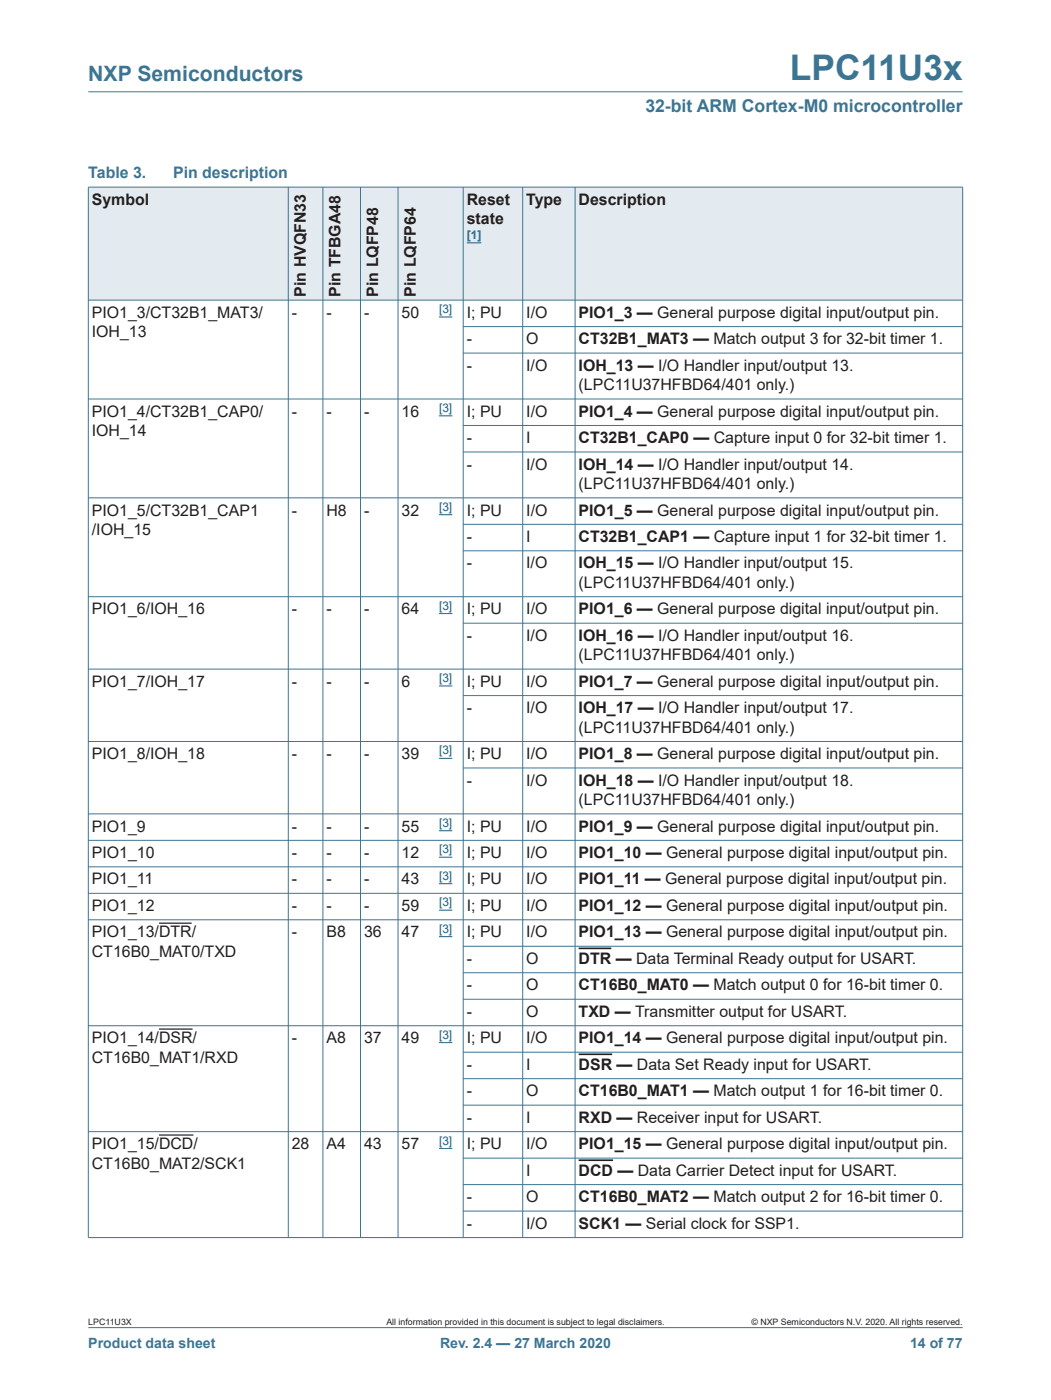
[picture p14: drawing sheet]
<svg xmlns="http://www.w3.org/2000/svg" width="210mm" height="280mm" viewBox="0 0 210 280" stroke-linecap="round" stroke-linejoin="round" font-family="sans-serif">
<defs><g id="words">
<text font-size="7.1" fill="#3c7592" x="157.8" y="16">LPC11U3x</text>
<text font-size="4.2" fill="#3c7592" x="17.6" y="16.2">NXP Semiconductors</text>
<text font-size="3.5" fill="#3c7592" x="128.9" y="22.5">32-bit ARM Cortex-M0 microcontroller</text>
<g font-size="3.2" fill="#3c7592">
<text x="17.6" y="35.6">Table 3.</text>
<text x="34.6" y="35.6">Pin description</text>
</g>
<g font-size="3.2" fill="#231f20">
<text x="18.3" y="40.9">Symbol</text>
<text x="93.2" y="40.9">Reset</text>
<text x="105.1" y="40.9">Type</text>
<text x="115.6" y="40.9">Description</text>
<text x="93.2" y="44.8">state</text>
<text x="61.1" y="59.3" transform="rotate(-90 61.1 59.3)">Pin HVQFN33</text>
<text x="68" y="59.3" transform="rotate(-90 68 59.3)">Pin TFBGA48</text>
<text x="75.5" y="59.3" transform="rotate(-90 75.5 59.3)">Pin LQFP48</text>
<text x="83" y="59.3" transform="rotate(-90 83 59.3)">Pin LQFP64</text>
<text x="18.3" y="63.5">PIO1_3/CT32B1_MAT3/</text>
<text x="58.3" y="63.5">-</text>
<text x="65.2" y="63.5">-</text>
<text x="72.7" y="63.5">-</text>
<text x="80.2" y="63.5">50</text>
<text x="93.2" y="63.5">I; PU</text>
<text x="105.1" y="63.5">I/O</text>
<text x="115.6" y="63.5">PIO1_3 — General purpose digital input/output pin.</text>
<text x="18.3" y="67.4">IOH_13</text>
<text x="93.2" y="68.8">-</text>
<text x="105.1" y="68.8">O</text>
<text x="115.6" y="68.8">CT32B1_MAT3 — Match output 3 for 32-bit timer 1.</text>
<text x="93.2" y="74.1">-</text>
<text x="105.1" y="74.1">I/O</text>
<text x="115.6" y="74.1">IOH_13 — I/O Handler input/output 13.</text>
<text x="115.6" y="78">(LPC11U37HFBD64/401 only.)</text>
<text x="18.3" y="83.3">PIO1_4/CT32B1_CAP0/</text>
<text x="58.3" y="83.3">-</text>
<text x="65.2" y="83.3">-</text>
<text x="72.7" y="83.3">-</text>
<text x="80.2" y="83.3">16</text>
<text x="93.2" y="83.3">I; PU</text>
<text x="105.1" y="83.3">I/O</text>
<text x="115.6" y="83.3">PIO1_4 — General purpose digital input/output pin.</text>
<text x="18.3" y="87.1">IOH_14</text>
<text x="93.2" y="88.5">-</text>
<text x="105.1" y="88.5">I</text>
<text x="115.6" y="88.5">CT32B1_CAP0 — Capture input 0 for 32-bit timer 1.</text>
<text x="93.2" y="93.8">-</text>
<text x="105.1" y="93.8">I/O</text>
<text x="115.6" y="93.8">IOH_14 — I/O Handler input/output 14.</text>
<text x="115.6" y="97.7">(LPC11U37HFBD64/401 only.)</text>
<text x="18.3" y="103">PIO1_5/CT32B1_CAP1</text>
<text x="18.3" y="106.9">/IOH_15</text>
<text x="58.3" y="103">-</text>
<text x="65.2" y="103">H8</text>
<text x="72.7" y="103">-</text>
<text x="80.2" y="103">32</text>
<text x="93.2" y="103">I; PU</text>
<text x="105.1" y="103">I/O</text>
<text x="115.6" y="103">PIO1_5 — General purpose digital input/output pin.</text>
<text x="93.2" y="108.3">-</text>
<text x="93.2" y="113.6">-</text>
<text x="105.1" y="108.3">I</text>
<text x="105.1" y="113.6">I/O</text>
<text x="115.6" y="108.3">CT32B1_CAP1 — Capture input 1 for 32-bit timer 1.</text>
<text x="115.6" y="113.6">IOH_15 — I/O Handler input/output 15.</text>
<text x="115.6" y="117.5">(LPC11U37HFBD64/401 only.)</text>
<text x="18.3" y="122.8">PIO1_6/IOH_16</text>
<text x="58.3" y="122.8">-</text>
<text x="65.2" y="122.8">-</text>
<text x="72.7" y="122.8">-</text>
<text x="80.2" y="122.8">64</text>
<text x="93.2" y="122.8">I; PU</text>
<text x="105.1" y="122.8">I/O</text>
<text x="115.6" y="122.8">PIO1_6 — General purpose digital input/output pin.</text>
<text x="93.2" y="128.1">-</text>
<text x="105.1" y="128.1">I/O</text>
<text x="115.6" y="128.1">IOH_16 — I/O Handler input/output 16.</text>
<text x="115.6" y="131.9">(LPC11U37HFBD64/401 only.)</text>
<text x="18.3" y="137.2">PIO1_7/IOH_17</text>
<text x="58.3" y="137.2">-</text>
<text x="65.2" y="137.2">-</text>
<text x="72.7" y="137.2">-</text>
<text x="80.2" y="137.2">6</text>
<text x="93.2" y="137.2">I; PU</text>
<text x="105.1" y="137.2">I/O</text>
<text x="115.6" y="137.2">PIO1_7 — General purpose digital input/output pin.</text>
<text x="93.2" y="142.5">-</text>
<text x="105.1" y="142.5">I/O</text>
<text x="115.6" y="142.5">IOH_17 — I/O Handler input/output 17.</text>
<text x="115.6" y="146.4">(LPC11U37HFBD64/401 only.)</text>
<text x="18.3" y="151.7">PIO1_8/IOH_18</text>
<text x="58.3" y="151.7">-</text>
<text x="65.2" y="151.7">-</text>
<text x="72.7" y="151.7">-</text>
<text x="80.2" y="151.7">39</text>
<text x="93.2" y="151.7">I; PU</text>
<text x="105.1" y="151.7">I/O</text>
<text x="115.6" y="151.7">PIO1_8 — General purpose digital input/output pin.</text>
<text x="93.2" y="157">-</text>
<text x="105.1" y="157">I/O</text>
<text x="115.6" y="157">IOH_18 — I/O Handler input/output 18.</text>
<text x="115.6" y="160.9">(LPC11U37HFBD64/401 only.)</text>
<text x="18.3" y="166.2">PIO1_9</text>
<text x="58.3" y="166.2">-</text>
<text x="65.2" y="166.2">-</text>
<text x="72.7" y="166.2">-</text>
<text x="80.2" y="166.2">55</text>
<text x="93.2" y="166.2">I; PU</text>
<text x="105.1" y="166.2">I/O</text>
<text x="115.6" y="166.2">PIO1_9 — General purpose digital input/output pin.</text>
<text x="18.3" y="171.5">PIO1_10</text>
<text x="58.3" y="171.5">-</text>
<text x="65.2" y="171.5">-</text>
<text x="72.7" y="171.5">-</text>
<text x="80.2" y="171.5">12</text>
<text x="93.2" y="171.4">I; PU</text>
<text x="105.1" y="171.4">I/O</text>
<text x="115.6" y="171.4">PIO1_10 — General purpose digital input/output pin.</text>
<text x="18.3" y="176.7">PIO1_11</text>
<text x="58.3" y="176.7">-</text>
<text x="65.2" y="176.7">-</text>
<text x="72.7" y="176.7">-</text>
<text x="80.2" y="176.7">43</text>
<text x="93.2" y="176.7">I; PU</text>
<text x="105.1" y="176.7">I/O</text>
<text x="115.6" y="176.7">PIO1_11 — General purpose digital input/output pin.</text>
<text x="18.3" y="182">PIO1_12</text>
<text x="58.3" y="182">-</text>
<text x="65.2" y="182">-</text>
<text x="72.7" y="182">-</text>
<text x="80.2" y="182">59</text>
<text x="93.2" y="182">I; PU</text>
<text x="105.1" y="182">I/O</text>
<text x="115.6" y="182">PIO1_12 — General purpose digital input/output pin.</text>
<text x="18.3" y="191.2">CT16B0_MAT0/TXD</text>
<text x="18.3" y="187.3">PIO1_13/DTR/</text>
<text x="58.3" y="187.3">-</text>
<text x="65.2" y="187.3">B8</text>
<text x="72.7" y="187.3">36</text>
<text x="80.2" y="187.3">47</text>
<text x="93.2" y="187.3">I; PU</text>
<text x="105.1" y="187.3">I/O</text>
<text x="115.6" y="187.3">PIO1_13 — General purpose digital input/output pin.</text>
<text x="93.2" y="197.9">-</text>
<text x="93.2" y="192.6">-</text>
<text x="105.1" y="197.9">O</text>
<text x="105.1" y="192.6">O</text>
<text x="115.6" y="192.6">DTR — Data Terminal Ready output for USART.</text>
<text x="115.6" y="197.9">CT16B0_MAT0 — Match output 0 for 16-bit timer 0.</text>
<text x="93.2" y="203.2">-</text>
<text x="105.1" y="203.2">O</text>
<text x="115.6" y="203.2">TXD — Transmitter output for USART.</text>
<text x="18.3" y="208.5">PIO1_14/DSR/</text>
<text x="58.3" y="208.5">-</text>
<text x="65.2" y="208.5">A8</text>
<text x="72.7" y="208.5">37</text>
<text x="80.2" y="208.5">49</text>
<text x="93.2" y="208.5">I; PU</text>
<text x="105.1" y="208.5">I/O</text>
<text x="115.6" y="208.5">PIO1_14 — General purpose digital input/output pin.</text>
<text x="18.3" y="212.4">CT16B0_MAT1/RXD</text>
<text x="93.2" y="213.8">-</text>
<text x="105.1" y="213.8">I</text>
<text x="115.6" y="213.8">DSR — Data Set Ready input for USART.</text>
<text x="93.2" y="219.1">-</text>
<text x="105.1" y="219.1">O</text>
<text x="115.6" y="219.1">CT16B0_MAT1 — Match output 1 for 16-bit timer 0.</text>
<text x="93.2" y="224.4">-</text>
<text x="105.1" y="224.4">I</text>
<text x="115.6" y="224.4">RXD — Receiver input for USART.</text>
<text x="18.3" y="233.5">CT16B0_MAT2/SCK1</text>
<text x="18.3" y="229.7">PIO1_15/DCD/</text>
<text x="58.3" y="229.7">28</text>
<text x="65.2" y="229.7">A4</text>
<text x="72.7" y="229.7">43</text>
<text x="80.2" y="229.7">57</text>
<text x="93.2" y="229.7">I; PU</text>
<text x="105.1" y="229.7">I/O</text>
<text x="115.6" y="229.7">PIO1_15 — General purpose digital input/output pin.</text>
<text x="105.1" y="235">I</text>
<text x="115.6" y="234.9">DCD — Data Carrier Detect input for USART.</text>
<text x="93.2" y="240.2">-</text>
<text x="93.2" y="245.5">-</text>
<text x="105.1" y="240.2">O</text>
<text x="105.1" y="245.5">I/O</text>
<text x="115.6" y="240.2">CT16B0_MAT2 — Match output 2 for 16-bit timer 0.</text>
<text x="115.6" y="245.5">SCK1 — Serial clock for SSP1.</text>
</g>
<g font-size="2.8" fill="#3c7592">
<text x="17.6" y="269.3">Product data sheet</text>
<text x="87.9" y="269.3">Rev. 2.4 — 27 March 2020</text>
<text x="181.8" y="269.3">14 of 77</text>
</g>
<g font-size="2.4" fill="#2e3092">
<text x="93.2" y="47.7">[1]</text>
<text x="87.7" y="62.5">[3]</text>
<text x="87.7" y="82.3">[3]</text>
<text x="87.7" y="102.1">[3]</text>
<text x="87.7" y="121.8">[3]</text>
<text x="87.7" y="136.3">[3]</text>
<text x="87.7" y="150.7">[3]</text>
<text x="87.7" y="165.2">[3]</text>
<text x="87.7" y="170.5">[3]</text>
<text x="87.7" y="175.8">[3]</text>
<text x="87.7" y="181.1">[3]</text>
<text x="87.7" y="186.4">[3]</text>
<text x="87.7" y="207.5">[3]</text>
<text x="87.7" y="228.7">[3]</text>
</g>
<g font-size="1.8" fill="#231f20">
<text x="17.6" y="264.7">LPC11U3X</text>
<text x="77.2" y="264.7">All information provided in this document is subject to legal disclaimers.</text>
<text x="150.1" y="264.7">© NXP Semiconductors N.V. 2020. All rights reserved.</text>
</g>
</g></defs>
<g fill="#3c7592" stroke="#3c7592" stroke-width=".2">
<path d="M17.6 265.3h174.7z"/>
<path d="M17.6 18.3h174.7z"/>
</g>
<g fill="none" stroke="#2e3092" stroke-width=".2">
<path d="M87.7 63.3h2.6M87.7 83.1h2.6M87.7 102.9h2.6M87.7 122.6h2.6M87.7 137.1h2.6M87.7 151.5h2.6M87.7 166h2.6M87.7 171.3h2.6M87.7 176.6h2.6M87.7 181.9h2.6M87.7 187.2h2.6M87.7 208.3h2.6"/>
<path d="M87.7 229.5h2.6"/>
</g>
<path d="M31.8 184.5h6.5M31.8 205.6h6.7M31.8 226.8h6.8" fill="none" stroke="#231f20" stroke-width=".24"/>
<path d="M115.6 189.5h6.5M115.6 210.7h6.7M115.6 231.8h6.8" fill="none" stroke="#231f20" stroke-width=".33"/>
<g fill="#e3ebf1">
<path d="M17.6 37.4h40v22.6h-40z"/>
<path d="M57.6 37.4h6.9v22.6h-6.9z"/>
<path d="M64.5 37.4h7.5v22.6h-7.5z"/>
<path d="M72 37.4h7.5v22.6h-7.5z"/>
<path d="M79.5 37.4h7.5v22.6h-7.5z"/>
<path d="M87 37.4h17.4v22.6h-17.4z"/>
</g>
<path d="M93.2 48.5h2.9" fill="none" stroke="#2e3092" stroke-width=".2"/>
<g fill="#e3ebf1">
<path d="M104.4 37.4h10.5v22.6h-10.5z"/>
<path d="M114.9 37.4h77.4v22.6h-77.4z"/>
</g>
<g fill="#3c7592" stroke="#3c7592" stroke-width=".2">
<path d="M17.6 37.4v209.9z"/>
<path d="M57.6 37.4v209.9z"/>
<path d="M64.5 37.4v209.9z"/>
<path d="M72 37.4v209.9z"/>
<path d="M79.5 37.4v209.9z"/>
<path d="M92.5 37.4v209.9z"/>
<path d="M104.4 37.4v209.9z"/>
<path d="M114.9 37.4v209.9z"/>
<path d="M192.3 37.4v209.9z"/>
<path d="M17.6 37.4h174.7z"/>
<path d="M17.6 60h174.7z"/>
<path d="M92.5 65.3h99.8z"/>
<path d="M92.5 70.6h99.8z"/>
<path d="M17.6 79.7h174.7z"/>
<path d="M92.5 85h99.8z"/>
<path d="M92.5 90.3h99.8z"/>
<path d="M17.6 99.5h174.7z"/>
<path d="M92.5 104.8h99.8z"/>
<path d="M92.5 110.1h99.8z"/>
<path d="M17.6 119.2h174.7z"/>
<path d="M92.5 124.5h99.8z"/>
<path d="M17.6 133.7h174.7z"/>
<path d="M92.5 139h99.8z"/>
<path d="M17.6 148.2h174.7z"/>
<path d="M92.5 153.5h99.8z"/>
<path d="M17.6 162.6h174.7z"/>
<path d="M17.6 167.9h174.7z"/>
<path d="M17.6 173.2h174.7z"/>
<path d="M17.6 178.5h174.7z"/>
<path d="M17.6 183.8h174.7z"/>
<path d="M92.5 189.1h99.8z"/>
<path d="M92.5 194.4h99.8z"/>
<path d="M92.5 199.7h99.8z"/>
<path d="M17.6 205h174.7z"/>
<path d="M92.5 210.3h99.8z"/>
<path d="M92.5 215.5h99.8z"/>
<path d="M92.5 220.8h99.8z"/>
<path d="M17.6 226.1h174.7z"/>
<path d="M92.5 231.4h99.8z"/>
<path d="M92.5 236.7h99.8z"/>
<path d="M92.5 242h99.8z"/>
<path d="M17.6 247.3h174.7z"/>
</g>
<use href="#words"/>
</svg>
